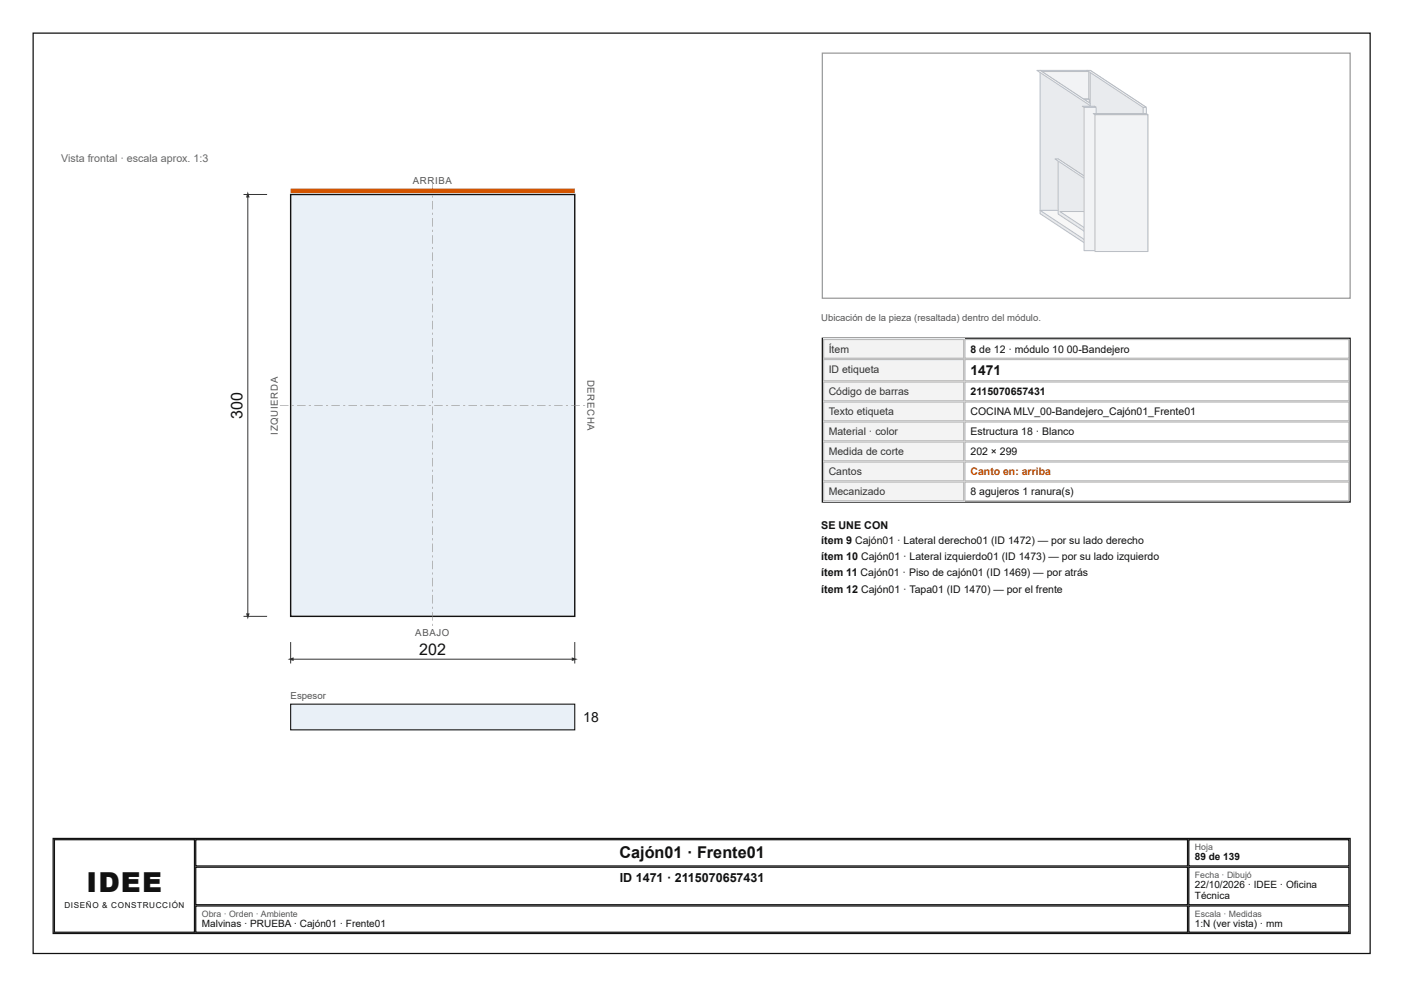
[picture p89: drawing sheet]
<svg xmlns="http://www.w3.org/2000/svg" width="297mm" height="210mm" viewBox="0 0 297 210" stroke-linecap="round" stroke-linejoin="round" font-family="sans-serif">
<defs><g id="words">
<text font-size="5.8" fill="#111" x="18.3" y="188.6">IDEE</text>
<g font-size="3.4" fill="#111">
<text x="51.3" y="88.6" transform="rotate(-90 51.3 88.6)">300</text>
<text x="88.7" y="138.6">202</text>
<text x="131" y="181.5">Cajón01 · Frente01</text>
</g>
<g font-size="2.9" fill="#111">
<text x="205.3" y="79.4">1471</text>
<text x="123.4" y="152.8">18</text>
</g>
<text font-size="2.6" fill="#111" x="131.1" y="186.5">ID 1471 · 2115070657431</text>
<text font-size="2.3" fill="#666" x="12.9" y="34.4">Vista frontal · escala aprox. 1:3</text>
<g font-size="2.3" fill="#111">
<text x="173.7" y="111.9">SE UNE CON</text>
<text x="173.7" y="115.1">ítem 9 Cajón01 · Lateral derecho01 (ID 1472) — por su lado derecho</text>
<text x="173.7" y="118.5">ítem 10 Cajón01 · Lateral izquierdo01 (ID 1473) — por su lado izquierdo</text>
<text x="173.7" y="122">ítem 11 Cajón01 · Piso de cajón01 (ID 1469) — por atrás</text>
<text x="173.7" y="125.4">ítem 12 Cajón01 · Tapa01 (ID 1470) — por el frente</text>
</g>
<g font-size="2.2" fill="#333">
<text x="175.3" y="74.6">Ítem</text>
<text x="175.3" y="78.8">ID etiqueta</text>
<text x="175.3" y="83.6">Código de barras</text>
<text x="175.3" y="87.8">Texto etiqueta</text>
<text x="175.3" y="92.1">Material · color</text>
<text x="175.3" y="96.3">Medida de corte</text>
<text x="175.3" y="100.5">Cantos</text>
<text x="175.3" y="104.8">Mecanizado</text>
</g>
<g font-size="2.2" fill="#111">
<text x="205.3" y="74.6">8 de 12 · módulo 10</text>
<text x="225.7" y="74.6">00-Bandejero</text>
<text x="205.3" y="83.6">2115070657431</text>
<text x="205.3" y="87.8">COCINA MLV_00-Bandejero_Cajón01_Frente01</text>
<text x="205.3" y="92.1">Estructura 18 · Blanco</text>
<text x="205.3" y="96.3">202 × 299</text>
<text x="205.3" y="104.8">8 agujeros 1 ranura(s)</text>
</g>
<text font-size="2.2" fill="#d35400" x="205.3" y="100.5">Canto en: arriba</text>
<g font-size="2.1" fill="#111">
<text x="252.8" y="182">89 de 139</text>
<text x="252.8" y="187.9">22/10/2026 · IDEE · Oficina</text>
<text x="252.8" y="190.2">Técnica</text>
<text x="42.7" y="196.1">Malvinas · PRUEBA · Cajón01 · Frente01</text>
<text x="252.8" y="196.1">1:N (ver vista) · mm</text>
</g>
<g font-size="2" fill="#555">
<text x="87.3" y="38.9">ARRIBA</text>
<text x="173.7" y="68">Ubicación de la pieza (resaltada) dentro del módulo.</text>
<text x="124.3" y="80.3" transform="rotate(90 124.3 80.3)">DERECHA</text>
<text x="58.8" y="91.9" transform="rotate(-90 58.8 91.9)">IZQUIERDA</text>
<text x="87.9" y="134.5">ABAJO</text>
<text x="61.5" y="147.9">Espesor</text>
</g>
<g font-size="1.9" fill="#555">
<text x="252.8" y="179.9">Hoja</text>
<text x="252.8" y="185.7">Fecha · Dibujó</text>
<text x="42.7" y="193.9">Obra · Orden · Ambiente</text>
<text x="252.8" y="193.9">Escala · Medidas</text>
</g>
<text font-size="1.7" fill="#111" x="13.6" y="192.1">DISEÑO &amp; CONSTRUCCIÓN</text>
</g></defs>
<path d="M7 7h282.9v194.7h-282.9z" fill="none" stroke="#111" stroke-width=".26"/>
<path d="M61.5 41.2h60.1v89.2h-60.1z" fill="#e9f0f7"/>
<path d="M61.5 41.2h60.1v89.2h-60.1z" fill="none" stroke="#111" stroke-width=".29"/>
<g fill="#888">
<path d="M91.5 38.9h.1v1.8h-.1zM91.5 41.4h.1v.4h-.1zM91.5 42.5h.1v1.8h-.1zM91.5 45h.1v.5h-.1zM91.5 46.1h.1v1.8h-.1zM91.5 48.6h.1v.5h-.1zM91.5 49.8h.1v1.8h-.1zM91.5 52.3h.1v.4h-.1zM91.5 53.4h.1v1.8h-.1zM91.5 55.9h.1v.4h-.1zM91.5 57h.1v1.8h-.1zM91.5 59.5h.1v.5h-.1zM91.5 60.6h.1v1.8h-.1zM91.5 63.1h.1v.5h-.1zM91.5 64.3h.1v1.8h-.1zM91.5 66.8h.1v.4h-.1zM91.5 67.9h.1v1.8h-.1zM91.5 70.4h.1v.4h-.1zM91.5 71.5h.1v1.8h-.1zM91.5 74h.1v.5h-.1zM91.5 75.1h.1v1.8h-.1zM91.5 77.6h.1v.5h-.1zM91.5 78.8h.1v1.8h-.1zM91.5 81.2h.1v.5h-.1zM91.5 82.4h.1v1.8h-.1zM91.5 84.9h.1v.4h-.1zM91.5 86h.1v1.8h-.1zM91.5 88.5h.1v.5h-.1zM91.5 89.6h.1v1.8h-.1zM91.5 92.1h.1v.5h-.1zM91.5 93.3h.1v1.8h-.1zM91.5 95.7h.1v.5h-.1zM91.5 96.9h.1v1.8h-.1zM91.5 99.4h.1v.4h-.1zM91.5 100.5h.1v1.8h-.1zM91.5 103h.1v.5h-.1zM91.5 104.1h.1v1.8h-.1zM91.5 106.6h.1v.5h-.1zM91.5 107.8h.1v1.8h-.1zM91.5 110.2h.1v.5h-.1zM91.5 111.4h.1v1.8h-.1zM91.5 113.9h.1v.4h-.1zM91.5 115h.1v1.8h-.1zM91.5 117.5h.1v.5h-.1zM91.5 118.6h.1v1.8h-.1zM91.5 121.1h.1v.5h-.1zM91.5 122.3h.1v1.8h-.1zM91.5 124.7h.1v.5h-.1zM91.5 125.9h.1v1.8h-.1zM91.5 128.4h.1v.4h-.1zM91.5 129.5h.1v1.8h-.1zM91.5 132h.1v.4h-.1z"/>
<path d="M59.2 85.7h1.8v.1h-1.8zM61.7 85.7h.5v.1h-.5zM62.8 85.7h1.9v.1h-1.9zM65.3 85.7h.5v.1h-.5zM66.5 85.7h1.8v.1h-1.8zM69 85.7h.4v.1h-.4zM70.1 85.7h1.8v.1h-1.8zM72.6 85.7h.4v.1h-.4zM73.7 85.7h1.8v.1h-1.8zM76.2 85.7h.5v.1h-.5zM77.3 85.7h1.9v.1h-1.9zM79.8 85.7h.5v.1h-.5zM81 85.7h1.8v.1h-1.8zM83.5 85.7h.4v.1h-.4zM84.6 85.7h1.8v.1h-1.8zM87.1 85.7h.4v.1h-.4zM88.2 85.7h1.8v.1h-1.8zM90.7 85.7h.5v.1h-.5zM91.8 85.7h1.9v.1h-1.9zM94.3 85.7h.5v.1h-.5zM95.5 85.7h1.8v.1h-1.8zM98 85.7h.4v.1h-.4zM99.1 85.7h1.8v.1h-1.8zM101.6 85.7h.4v.1h-.4zM102.7 85.7h1.8v.1h-1.8zM105.2 85.7h.5v.1h-.5zM106.3 85.7h1.9v.1h-1.9zM108.8 85.7h.5v.1h-.5zM110 85.7h1.8v.1h-1.8zM112.5 85.7h.4v.1h-.4zM113.6 85.7h1.8v.1h-1.8zM116.1 85.7h.4v.1h-.4zM117.2 85.7h1.8v.1h-1.8zM119.7 85.7h.5v.1h-.5zM120.8 85.7h1.9v.1h-1.9zM123.3 85.7h.5v.1h-.5z"/>
</g>
<path d="M61.5 40.4h60.1" fill="none" stroke="#d35400" stroke-width=".91" stroke-linecap="butt"/>
<path d="M61.5 135.8v4.6M61.5 139.5h60.1M121.6 135.8v4.6" fill="none" stroke="#333" stroke-width=".21"/>
<g fill="#333">
<path d="M60.9 139.5l1.2-.4v.8z"/>
<path d="M121 139.1l1.2 .4-1.2 .4z"/>
</g>
<path d="M51.5 41.2h5M52.4 41.2v89.2M51.5 130.4h5" fill="none" stroke="#333" stroke-width=".21"/>
<g fill="#333">
<path d="M52.4 40.5l.4 1.3h-.8z"/>
<path d="M52 129.8h.8l-.4 1.2z"/>
</g>
<path d="M61.5 149h60.1v5.4h-60.1z" fill="#e9f0f7"/>
<path d="M61.5 149h60.1v5.4h-60.1z" fill="none" stroke="#111" stroke-width=".23"/>
<path d="M174 11.2h111.6v51.9h-111.6z" fill="none" stroke="#999" stroke-width=".26"/>
<path d="M230.1 14.9v6.1" fill="none" stroke="#e9ebee" stroke-width=".37"/>
<path d="M220 14.9h10l.3 .2h-9.9zM230 14.9l.3 .2v5.9l-.3-.3z" fill="none" stroke="#b8bec7" stroke-width=".21"/>
<path d="M220 15h10.3" fill="none" stroke="#f7f8f9" stroke-width=".24"/>
<path d="M220.4 15.1h9.9v5.9h-9.9z" fill="#f2f3f5"/>
<path d="M220.4 15.1h9.9v5.9h-9.9zM220.4 21h10zM230.3 21l.1 23.8z" fill="none" stroke="#b8bec7" stroke-width=".21"/>
<path d="M230.4 21v23.8" fill="none" stroke="#e9ebee" stroke-width=".21"/>
<path d="M220.4 21h10" fill="none" stroke="#f7f8f9" stroke-width=".21"/>
<path d="M220.5 21h9.9v23.8h-9.9z" fill="#f2f3f5"/>
<path d="M220.5 21h9.9v23.8h-9.9zM223.9 33.6h7.6l.3 .3h-7.6zM231.5 33.6l.3 .3v11.6l-.3-.2z" fill="none" stroke="#b8bec7" stroke-width=".21"/>
<path d="M231.6 33.6v11.9" fill="none" stroke="#e9ebee" stroke-width=".37"/>
<path d="M223.9 33.8h7.9" fill="none" stroke="#f7f8f9" stroke-width=".24"/>
<path d="M224.2 33.9h7.6v11.6h-7.6z" fill="#f2f3f5"/>
<path d="M224.2 33.9h7.6v11.6h-7.6z" fill="none" stroke="#b8bec7" stroke-width=".21"/>
<path d="M220 14.9l11.5 7.6v30.3l-11.5-7.6z" fill="#e9ebee"/>
<path d="M220 14.9l11.5 7.6v30.3l-11.5-7.6z" fill="none" stroke="#b8bec7" stroke-width=".21"/>
<path d="M219.3 14.9h.7l11.5 7.6h-.7z" fill="#f7f8f9"/>
<path d="M219.3 14.9h.7l11.5 7.6h-.7z" fill="none" stroke="#b8bec7" stroke-width=".21"/>
<path d="M230.8 22.5h.7v30.3h-.7z" fill="#f2f3f5"/>
<path d="M230.8 22.5h.7v30.3h-.7z" fill="none" stroke="#b8bec7" stroke-width=".21"/>
<path d="M230 44.5l11.8 7.8v.7l-11.8-7.8z" fill="#e9ebee"/>
<path d="M230 44.5l11.8 7.8v.7l-11.8-7.8z" fill="none" stroke="#b8bec7" stroke-width=".21"/>
<path d="M220 44.5h10l11.8 7.8h-9.9z" fill="#f7f8f9"/>
<path d="M220 44.5h10l11.8 7.8h-9.9z" fill="none" stroke="#b8bec7" stroke-width=".21"/>
<path d="M231.9 52.3h9.9v.7h-9.9z" fill="#f2f3f5"/>
<path d="M231.9 52.3h9.9v.7h-9.9z" fill="none" stroke="#b8bec7" stroke-width=".21"/>
<path d="M230.6 14.9l11.9 7.8v30.3l-11.9-7.8z" fill="#e9ebee"/>
<path d="M230.6 14.9l11.9 7.8v30.3l-11.9-7.8z" fill="none" stroke="#b8bec7" stroke-width=".21"/>
<path d="M230 14.9h.6l11.9 7.8h-.7z" fill="#f7f8f9"/>
<path d="M230 14.9h.6l11.9 7.8h-.7z" fill="none" stroke="#b8bec7" stroke-width=".21"/>
<path d="M241.8 22.7h.7v30.3h-.7z" fill="#f2f3f5"/>
<path d="M241.8 22.7h.7v30.3h-.7z" fill="none" stroke="#b8bec7" stroke-width=".21"/>
<path d="M223.9 33.6l9.2 6.1v11.7l-9.2-6.1z" fill="#e9ebee"/>
<path d="M223.9 33.6l9.2 6.1v11.7l-9.2-6.1z" fill="none" stroke="#b8bec7" stroke-width=".21"/>
<path d="M223.2 33.6h.7l9.2 6.1h-.7z" fill="#f7f8f9"/>
<path d="M223.2 33.6h.7l9.2 6.1h-.7z" fill="none" stroke="#b8bec7" stroke-width=".21"/>
<path d="M232.4 39.7h.7v11.7h-.7z" fill="#f2f3f5"/>
<path d="M232.4 39.7h.7v11.7h-.7z" fill="none" stroke="#b8bec7" stroke-width=".21"/>
<path d="M231.8 44.8l8.5 5.5v.2l-8.5-5.5z" fill="#e9ebee"/>
<path d="M231.8 44.8l8.5 5.5v.2l-8.5-5.5z" fill="none" stroke="#b8bec7" stroke-width=".21"/>
<path d="M224.2 44.8h7.6l8.5 5.5h-7.6z" fill="#f7f8f9"/>
<path d="M224.2 44.8h7.6l8.5 5.5h-7.6zM232.7 50.3h7.6v.2h-7.6z" fill="none" stroke="#b8bec7" stroke-width=".21"/>
<path d="M232.7 50.4h7.6" fill="none" stroke="#f2f3f5" stroke-width=".21"/>
<path d="M232.1 33.6l9.2 6.1v11.7l-9.2-6.1z" fill="#e9ebee"/>
<path d="M232.1 33.6l9.2 6.1v11.7l-9.2-6.1z" fill="none" stroke="#b8bec7" stroke-width=".21"/>
<path d="M231.5 33.6h.6l9.2 6.1h-.6z" fill="#f7f8f9"/>
<path d="M231.5 33.6h.6l9.2 6.1h-.6z" fill="none" stroke="#b8bec7" stroke-width=".21"/>
<path d="M240.7 39.7h.6v11.7h-.6z" fill="#f2f3f5"/>
<path d="M229 22.5h2.5l.4 .2h-2.6zM231.5 22.5l.4 .2v30.3l-.4-.2zM240.7 39.7h.6v11.7h-.6z" fill="none" stroke="#b8bec7" stroke-width=".21"/>
<path d="M231.7 22.5v30.5" fill="none" stroke="#e9ebee" stroke-width=".37"/>
<path d="M229 22.6h2.9" fill="none" stroke="#f7f8f9" stroke-width=".24"/>
<path d="M229.3 22.7h2.6v30.3h-2.6z" fill="#f2f3f5"/>
<path d="M229.3 22.7h2.6v30.3h-2.6z" fill="none" stroke="#b8bec7" stroke-width=".21"/>
<path d="M240.5 39.5v11.9" fill="none" stroke="#e59866" stroke-width=".37"/>
<path d="M232.7 39.5h7.6l.4 .2h-7.6zM240.3 39.5l.4 .2v11.7l-.4-.3z" fill="none" stroke="#a04000" stroke-width=".21"/>
<path d="M232.7 39.6h8" fill="none" stroke="#f8c471" stroke-width=".24"/>
<path d="M233.1 39.7h7.6v11.7h-7.6z" fill="#f5b041"/>
<path d="M233.1 39.7h7.6v11.7h-7.6z" fill="none" stroke="#a04000" stroke-width=".21"/>
<path d="M242.6 24v29.2" fill="none" stroke="#e9ebee" stroke-width=".37"/>
<path d="M231.3 24h11.1l.4 .3h-11.2zM242.4 24l.4 .3v28.9l-.4-.2z" fill="none" stroke="#b8bec7" stroke-width=".21"/>
<path d="M231.3 24.1h11.5" fill="none" stroke="#f7f8f9" stroke-width=".24"/>
<path d="M231.6 24.3h11.2v28.9h-11.2z" fill="#f2f3f5"/>
<path d="M231.6 24.3h11.2v28.9h-11.2z" fill="none" stroke="#b8bec7" stroke-width=".21"/>
<path d="M174 71.6h111.6v34.6h-111.6z" fill="none" stroke="#111" stroke-width=".26"/>
<path d="M174.1 71.7h29.9v4.2h-29.9z" fill="#f3f3f3"/>
<path d="M174.2 71.8h29.7v4h-29.7zM204.1 71.8h81.3v4h-81.3z" fill="none" stroke="#bbb" stroke-width=".26"/>
<path d="M174.1 75.9h29.9v4.8h-29.9z" fill="#f3f3f3"/>
<path d="M174.2 76.1h29.7v4.5h-29.7zM204.1 76.1h81.3v4.5h-81.3z" fill="none" stroke="#bbb" stroke-width=".26"/>
<path d="M174.1 80.7h29.9v4.2h-29.9z" fill="#f3f3f3"/>
<path d="M174.2 80.8h29.7v4h-29.7zM204.1 80.8h81.3v4h-81.3z" fill="none" stroke="#bbb" stroke-width=".26"/>
<path d="M174.1 84.9h29.9v4.3h-29.9z" fill="#f3f3f3"/>
<path d="M174.2 85.1h29.7v3.9h-29.7zM204.1 85.1h81.3v3.9h-81.3z" fill="none" stroke="#bbb" stroke-width=".26"/>
<path d="M174.1 89.2h29.9v4.2h-29.9z" fill="#f3f3f3"/>
<path d="M174.2 89.3h29.7v4h-29.7zM204.1 89.3h81.3v4h-81.3z" fill="none" stroke="#bbb" stroke-width=".26"/>
<path d="M174.1 93.4h29.9v4.2h-29.9z" fill="#f3f3f3"/>
<path d="M174.2 93.5h29.7v4h-29.7zM204.1 93.5h81.3v4h-81.3z" fill="none" stroke="#bbb" stroke-width=".26"/>
<path d="M174.1 97.6h29.9v4.3h-29.9z" fill="#f3f3f3"/>
<path d="M174.2 97.8h29.7v3.9h-29.7zM204.1 97.8h81.3v3.9h-81.3z" fill="none" stroke="#bbb" stroke-width=".26"/>
<path d="M174.1 101.9h29.9v4.2h-29.9z" fill="#f3f3f3"/>
<path d="M174.2 102h29.7v4h-29.7zM204.1 102h81.3v4h-81.3z" fill="none" stroke="#bbb" stroke-width=".26"/>
<path d="M11.2 177.4h274.4v20.1h-274.4zM11.5 177.7h29.6v19.5h-29.6zM41.4 177.7h209.8v5.5h-209.8zM251.5 177.7h33.9v5.5h-33.9zM41.4 183.5h209.8v7.9h-209.8zM41.4 191.7h209.8v5.5h-209.8zM251.5 183.5h33.9v7.9h-33.9zM251.5 191.7h33.9v5.5h-33.9z" fill="none" stroke="#111" stroke-width=".26"/>
<use href="#words"/>
</svg>
